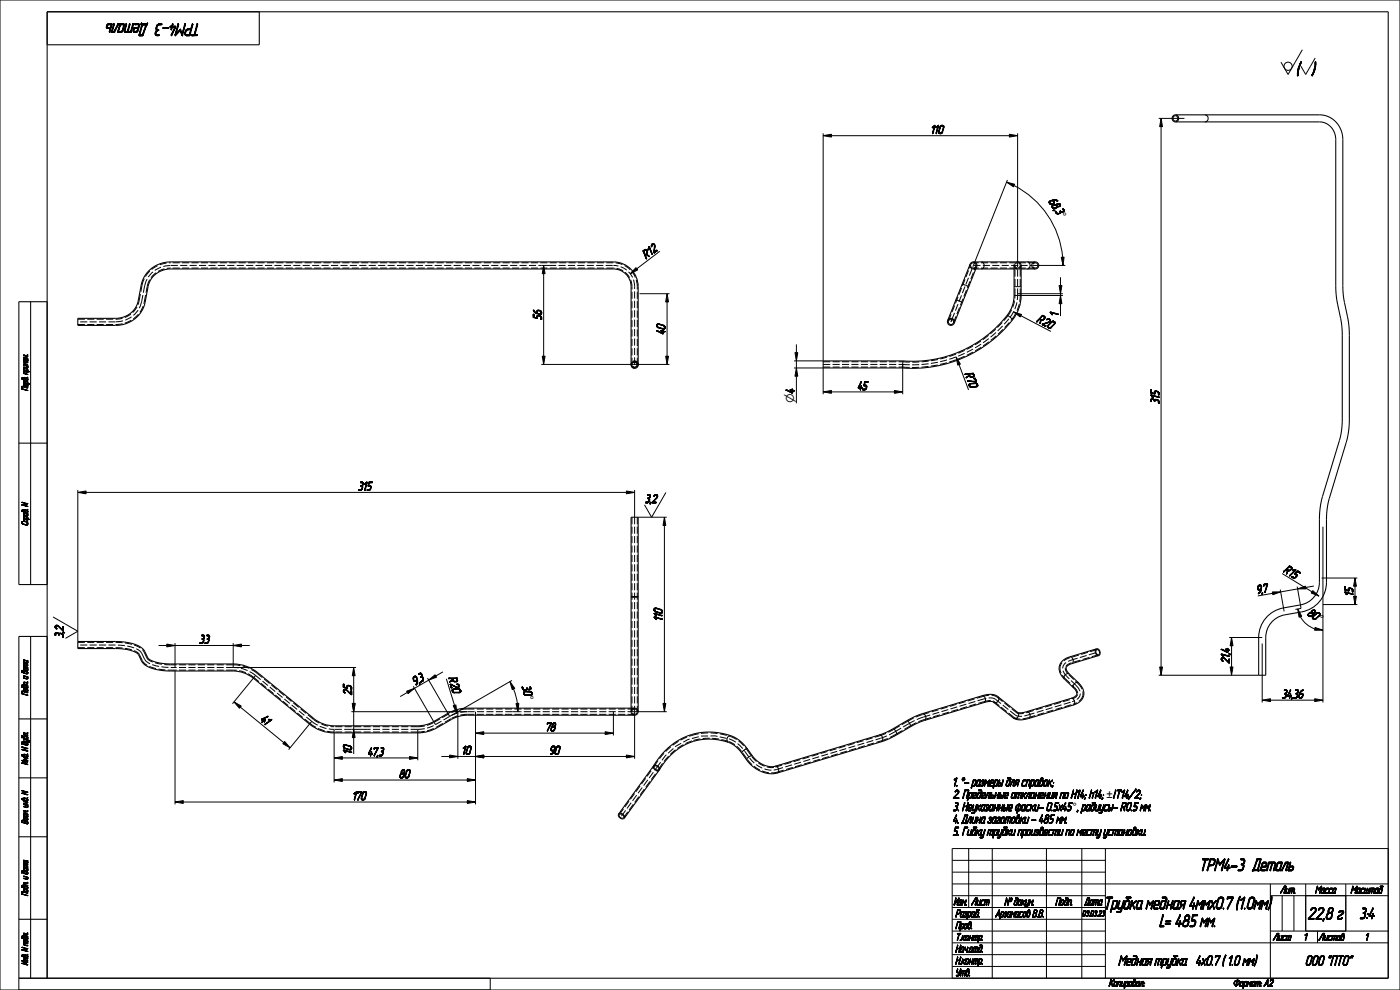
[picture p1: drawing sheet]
<svg xmlns="http://www.w3.org/2000/svg" width="594mm" height="420mm" viewBox="0 0 594 420" stroke-linecap="round" stroke-linejoin="round" font-family="sans-serif">
<defs><g id="words">
<text font-size="7.5" x="549.9" y="31.8">(</text>
<g font-size="7.3">
<text x="66" y="10.1" transform="rotate(-180 66 10.1)">Деталь</text>
<text x="88.8" y="10.1" transform="rotate(-180 88.8 10.1)">ТРМ4-3</text>
<text x="505.2" y="369.4">ТРМ4-3</text>
<text x="528" y="369.4">Деталь</text>
<text x="448.3" y="385.6">Трубка медная 4ммх0.7 (1.0мм)</text>
<text x="553.2" y="390">22,8г</text>
<text x="485.1" y="393.1">L= 485 мм.</text>
</g>
<text font-size="6.6" x="575.4" y="389.7">3:4</text>
<g font-size="5.9">
<text x="460.8" y="409.5">Медная трубка</text>
<text x="506.5" y="409.5">4х0.7 ( 1.0 мм) ООО &quot;ПТО&quot;</text>
</g>
<g font-size="5.1">
<text x="395" y="56.7">110</text>
<text x="444.8" y="85.5" transform="rotate(56 444.8 85.5)">68,3</text>
<text x="274.2" y="109.9" transform="rotate(-37 274.2 109.9)">R12</text>
<text x="229.8" y="135.7" transform="rotate(-90 229.8 135.7)">56</text>
<text x="439.8" y="136.4" transform="rotate(28 439.8 136.4)">R20</text>
<text x="449.1" y="134.1" transform="rotate(-90 449.1 134.1)">1</text>
<text x="282.2" y="141.9" transform="rotate(-90 282.2 141.9)">40</text>
<text x="409.3" y="158.7" transform="rotate(69 409.3 158.7)">R70</text>
<text x="363.9" y="165.4">45</text>
<text x="491.8" y="171.4" transform="rotate(-90 491.8 171.4)">315</text>
<text x="151.9" y="208">315</text>
<text x="273.7" y="213.3">3,2</text>
<text x="544.5" y="242.6" transform="rotate(31 544.5 242.6)">R15</text>
<text x="533.5" y="252" transform="rotate(-10 533.5 252)">9,7</text>
<text x="574" y="252.8" transform="rotate(-90 574 252.8)">15</text>
<text x="281" y="263.4" transform="rotate(-90 281 263.4)">110</text>
<text x="554.5" y="260.9" transform="rotate(33 554.5 260.9)">80°</text>
<text x="26.9" y="270.6" transform="rotate(-90 26.9 270.6)">3 ,2</text>
<text x="84.5" y="273">33</text>
<text x="521.7" y="281.5" transform="rotate(-90 521.7 281.5)">21,4</text>
<text x="190.2" y="287.7" transform="rotate(73 190.2 287.7)">R20</text>
<text x="176.2" y="290.8" transform="rotate(-30 176.2 290.8)">9,3</text>
<text x="221.4" y="291.2" transform="rotate(75 221.4 291.2)">30°</text>
<text x="149.2" y="294.9" transform="rotate(-90 149.2 294.9)">25</text>
<text x="543.9" y="296.2">34,36</text>
<text x="110.3" y="305.7" transform="rotate(39 110.3 305.7)">41</text>
<text x="231.6" y="310.1">78</text>
<text x="149.2" y="319.9" transform="rotate(-90 149.2 319.9)">10</text>
<text x="156.1" y="320.7">47,3</text>
<text x="196" y="320">10</text>
<text x="233.3" y="320">90</text>
<text x="169.4" y="330">80</text>
<text x="404.3" y="333.5">1. *- размеры для справок;</text>
<text x="149.7" y="339.4">170</text>
<text x="404.3" y="338.7">2. Предельные отклонения по H14; h14;</text>
<text x="404.3" y="344">3. Неуказанные фаски- 0.5х45</text>
<text x="404.3" y="349.2">4. Длина заготовки - 485 мм.</text>
<text x="404.3" y="354.5">5. Гибку трубки произвести по месту установки.</text>
</g>
<g font-size="4.8">
<text x="448.9" y="91.5" transform="rotate(56 448.9 91.5)">°</text>
<text x="337" y="171.1" transform="rotate(-90 337 171.1)">⌀4</text>
<text x="337" y="171.1" transform="rotate(-90 337 171.1)">⌀</text>
<text x="558.5" y="263.4" transform="rotate(33 558.5 263.4)">°</text>
<text x="222.6" y="295.7" transform="rotate(75 222.6 295.7)">°</text>
<text x="469.5" y="338.7">±IT14/2;</text>
<text x="469.5" y="338.7">±</text>
<text x="455.1" y="344">°, радиусы- R0.5 мм.</text>
</g>
<g font-size="4.4">
<text x="402.6" y="384">Изм.</text>
<text x="411" y="384">Лист</text>
<text x="422.5" y="384">№ докум.</text>
<text x="445.6" y="384">Подп.</text>
<text x="459.2" y="384">Дата</text>
<text x="542" y="379">Лит.</text>
<text x="556" y="379">Масса Масштаб</text>
<text x="405.4" y="389">Pазраб.</text>
<text x="422.4" y="389">Арзамасов В.В.</text>
<text x="405.4" y="394">Пров.</text>
<text x="405.4" y="399">Т.контр.</text>
<text x="539" y="399">Лист</text>
<text x="552.8" y="399">1 Листов</text>
<text x="578.8" y="399">1</text>
<text x="405.4" y="404">Нач.отд.</text>
<text x="405.4" y="409">Н.контр.</text>
<text x="405.4" y="414">Утв.</text>
<text x="470.5" y="418.5">Копировал:</text>
<text x="537.4" y="418.5">Формат: А2</text>
</g>
<g font-size="3.7">
<text x="11.7" y="170.4" transform="rotate(-90 11.7 170.4)">Перв. примен.</text>
<text x="11.7" y="225.5" transform="rotate(-90 11.7 225.5)">Справ. N</text>
<text x="11.7" y="298.2" transform="rotate(-90 11.7 298.2)">Подп. и дата</text>
<text x="11.7" y="328.1" transform="rotate(-90 11.7 328.1)">Инв. N дубл.</text>
<text x="11.7" y="353.2" transform="rotate(-90 11.7 353.2)">Взам. инв. N</text>
<text x="11.7" y="383.2" transform="rotate(-90 11.7 383.2)">Подп. и дата</text>
<text x="11.7" y="413.3" transform="rotate(-90 11.7 413.3)">Инв. N подл.</text>
</g>
<text font-size="3.4" x="457.4" y="388.6">03.03.23</text>
</g></defs>
<g fill="#000">
<path d="M556.6 31.9l.6-.6zM556.6 32l.6-.7-.3 .7zM556.6 32.1l.3-.1zM556.6 32.1h.3zM557 30.9l.6-.3-.7 .7zM556.9 31.3l.7-.7-.4 .7zM556.6 32h.3zM557.3 30.2l.5-.3-.6 .7zM557.8 29.9l-.2 .7h-.4zM556.9 31.3h.3l-.6 .6zM557.4 30l.4-.1zM557.5 29.7l.5-.5-.6 .7z"/>
<path d="M558 29.2l-.2 .7h-.4zM557.6 29.4l.4-.2-.5 .5zM557.2 30.6h.4l-.6 .3zM558.1 28.6l-.1 .6h-.4zM558.3 27.9l-.2 .7-.3-.1zM557.4 29.9h.4zM557.9 27.5l.4-.2-.4 .5zM558.3 27.3v.6l-.4-.1zM557.9 26.4h.4zM557.9 26.5l.4-.1v.2zM557.9 26.8l.4-.2-.4 .6zM558.3 26.6v.7l-.4-.1z"/>
<path d="M558 26.4h.3zM557.6 29.2h.4l-.4 .2zM558.1 26.3h.2zM557.8 28.5l.3 .1-.5 .6zM557.9 27.8l.4 .1-.5 .6zM557.9 26.5l.4 .1-.4 .2zM557.9 27.2l.4 .1-.4 .2zM349.3 57.6l3.5-.6v1.2zM428.3 57l3.5 .6-3.5 .6zM492.6 50.2l.6 3.5h-1.2zM427.1 77.3l3.4 .9-.5 1.1zM230.7 112.6l.6 3.5h-1.2z"/>
<path d="M269.8 113.5l.8 1-3.2 1.6zM450.3 109.1h1.2l-.5 3.5zM283 124.6l.6 3.5h-1.2zM430 132.3l3.4 1.1-.5 1.1zM450 125.4l.6 3.5h-1.2zM449.4 121.1h1.2l-.6 3.5zM230.1 151.1h1.2l-.6 3.5zM282.4 151.1h1.2l-.6 3.5zM337.3 149.6h1.2l-.6 3.5zM337.9 156.1l.6 3.5h-1.2zM405.7 151.4l1.8 3.1-1.2 .4zM349.3 166.3l3.5-.6v1.2z"/>
<path d="M379.5 165.7l3.5 .6-3.5 .6zM33 208.9l3.5-.6v1.2zM265.8 208.3l3.5 .6-3.5 .6zM281.9 219.4l.6 3.5h-1.2zM539.8 251.1h3.6l-3.4 1.2zM550.6 249.8l3.3-1.2 .2 1.2zM550.6 258.4l1.7 3.1-1.1 .4zM557 250.6l2.7 2.3-3.3-1.3zM574.3 253h1.2l-.6 3.5zM574.9 245.2l.6 3.5h-1.2zM70.8 273.2l3.5 .6-3.5 .6zM98.9 273.8l3.5-.6v1.2z"/>
<path d="M557.9 266.2l3.4 1.1-3.5 .1zM99.3 297.8l3.1 1.7-.8 1zM150.1 283.2l.6 3.5h-1.2zM172.5 293.2l3.4-1.2-2.8 2.3zM181.9 288.5l2.7-2.2 .6 1zM216.3 289.2l2.1 2.9-1.1 .5zM492 283h1.2l-.6 3.5zM521.9 283h1.2l-.6 3.5zM535.5 297l3.5-.6v1.2zM557.8 296.4l3.5 .6-3.5 .6zM120.8 314.6l2.3 2.7-3.1-1.8zM149.5 298.4h1.2l-.6 3.5z"/>
<path d="M150.1 309.4l.6 3.5h-1.2zM192.3 299.4l1.1-.3 .5 3.5zM201.8 311l3.5-.6v1.2zM218.9 298.5l1.2-.1-.3 3.5zM256.8 310.4l3.5 .6-3.5 .6zM281.3 298.4h1.2l-.6 3.5zM141.8 321.6l3.5-.6v1.2zM141.8 330.9l3.5-.6v1.2zM173.8 321l3.5 .6-3.5 .6zM190.8 320.3l3.5 .6-3.5 .6zM201.8 320.9l3.5-.6v1.2zM198.3 330.3l3.5 .6-3.5 .6z"/>
<path d="M265.8 320.3l3.5 .6-3.5 .6zM74.3 340.3l3.5-.6v1.2zM198.3 339.7l3.5 .6-3.5 .6zM523.5 417.1l.3-.1zM523.5 417.2l.3-.1zM523.5 417.4h.3zM523.6 417l.2-.2zM523.6 417.5h.3zM523.6 416.8l.3-.1zM523.6 417.6h.4zM523.7 416.6l.3-.1zM523.7 417.6h.4z"/>
<path d="M523.8 416.5l.2-.1zM523.5 417.1h.3zM523.5 417.2l.3 .1zM523.6 417h.2zM523.6 416.8v.2zM523.9 416.3h.4zM523.7 416.6l.2 .1zM523.9 417.8h1.3zM524 416.2h.5zM523.8 416.5l.3-.1zM523.9 416.3l.2 .1zM523.8 417.7h.5z"/>
<path d="M524.2 416.1h1.6zM524.1 417.9h.9zM523.8 417.7h.7zM524.6 417.9l-.3 .5zM524.3 418.5l.2-.1zM524.4 416h1.3zM523.9 416.3l.5-.1zM524.2 417.9h.8zM525.1 416.2l-.4 1.5h-.2zM523.8 417.7h.9zM524.5 416h1zM524.3 418.4h.2z"/>
<path d="M524.5 416.2l1.3-.1zM524.4 417.9h.6zM524.4 417.9l-.1 .5zM523.8 417.7h1.1zM524.6 416.2l1.2-.1zM524.6 417.9h.4zM524.9 415.9l.3-.3zM524.5 416l.6-.1zM524.5 416l.4-.1zM524.9 417.7l.6-.1zM525 415.6h.2zM524.9 416.2l.9-.1z"/>
<path d="M524.9 416.2h.2l-.6 1.5zM524.5 416l.8-.1zM524.1 417.9l1-.1zM523.9 417.8h1.2zM525.2 417.6l.5-.1zM525 415.6h.2l-.3 .3zM525.1 416.2l.7-.1zM523.8 417.7h1.6zM523.9 417.8l1.5-.1zM525.3 416.2l.5-.1zM525.4 416.2h.5zM525.5 417.4l.3-.1z"/>
<path d="M525.4 417.5l.4-.2zM524.4 416h1.1zM525 417.6h.5zM525.6 417.3l.3-.1zM525.5 416.2h.4zM525.6 416.3h.4zM524.2 416.1l1.5-.1zM525.7 417.1l.2-.1zM525.3 417.5h.4zM525.7 416.4h.3zM525.7 417l.3-.2zM525.8 416.4l.2 .1z"/>
<path d="M525.8 416.8l.2-.1zM524 416.2l1.8-.1zM525.8 416.6l.2-.1zM525.8 416.7l.2-.1zM525.7 417.1l.2 .1zM525.8 416.8h.2l-.3 .2zM526.6 416.8l-.4 1.3h-.2zM526 418.2h.3zM526 418.3h.4zM525.8 416.6h.2zM525.8 416.7h.2zM526 418.4l1.2-.1z"/>
<path d="M526.1 418.5l1-.1zM526.2 418.5h.8zM526 418.2l.2-.1zM526 418.1h.2zM526 418.3h.3zM526.3 416.8l.3-.1zM526.3 418.5h.6zM526.4 416.7h.3zM526.4 416.6h.3zM526 418.4l.8-.1zM526.5 416.5l1-.1zM526.5 416.5h1.1z"/>
<path d="M526.3 416.8h.3l-.6 1.3zM526.4 416.7h.2zM526.4 416.6l.3 .1zM526.7 416.4h.8zM526.5 416.6l1.1-.1zM526.4 416.6h.4zM526.8 418.3l.4-.1zM526.7 416.4h.6zM526.2 418.5h.7zM527 418.2h.3zM526.1 418.5h.9zM527.1 418.2l.2-.1z"/>
<path d="M527.6 416.8l-.3 1.3h-.2zM526 418.4h1.1zM526.8 416.6l.8-.1zM527.2 416.6h.4zM526.9 418.3l.3-.1zM526.7 416.4h.7zM527.1 418.1h.2zM527.7 418.5l-.3 .8zM527.3 416.6h.3zM527.4 416.7l.2-.1zM527.4 416.7h.2zM527.4 416.8l.2-.1z"/>
<path d="M526.6 416.4h.9zM527.4 416.8h.2l-.5 1.3zM527.8 418.3h.6l-.7 .2zM527.8 418.3l-.4 1zM528 416.5h1.2zM528.1 416.4h1zM528.1 416.4h.8zM528.2 416.6l-.8 2.7zM528 416.5l-.6 2.8zM527.7 418.5h.9zM527.7 418.5l.8-.2zM528.5 418.3l.4-.1z"/>
<path d="M527.7 418.5l1.1-.2zM528.6 418.2h.3zM528.7 418.2l.2-.1zM529.3 416.8l-.4 1.3h-.2zM527.7 418.5l1-.1zM528.2 416.6l1-.1zM528.9 416.6h.4zM528.1 416.4h.9zM528.7 418.1h.2zM529 416.6h.3zM529 416.7l.3-.1zM529 416.7h.3z"/>
<path d="M529 416.8l.3-.1zM529.7 416.8l-.6 1.6zM529.1 418.4h.2zM529 416.8h.3l-.6 1.3zM529.5 416.5l.2-.1v.4zM529.7 416.4l.4 .8-.4-.4zM529.5 416.5l.2 .3-.6 1.6zM530.1 417.2l.6-.4-.8 .7zM529.9 417.5l.8-.7zM529.7 416.8l.4 .4-.2 .3zM531.1 416.5l-.8 1.9zM531.1 416.5l-.5 1.9h-.3z"/>
<path d="M530.3 418.5l.3-.1zM530.3 418.4h.3zM531.5 416.8l-.4 1.3h-.2zM530.9 418.2h.3zM530.9 418.3h.4zM530.1 417.2l1-.8zM530.9 416.4l-.8 .8zM530.1 417.2l1-.7zM531 418.5l.9-.1zM531.1 418.5l.8-.1zM530.9 418.2l.2-.1zM530.9 418.1h.2z"/>
<path d="M530.9 418.3h.3zM531.2 416.8l.3-.1zM531.2 418.5h.7zM531.2 416.7h.4zM531.3 416.6h.3zM530.9 418.4l.8-.1zM531.4 416.5h1.2zM531.2 416.8h.3l-.6 1.3zM531.2 416.7h.3zM531.5 416.4h1.1zM531.3 416.6l.3 .1zM531.6 416.4h1z"/>
<path d="M531.3 416.6h.4zM531.4 416.6l1.2-.1zM531.7 418.3h.6zM530.9 418.4l1.4-.1zM531.6 416.4h.9zM531.8 418.3l.4-.1zM531.8 418.3h.4zM531.1 418.5h.8zM532 418.2h.2zM532.4 416.6l.2-.1-.6 1.6zM532.6 416.5l-.4 1.6h-.2zM530.9 418.4h1.5z"/>
<path d="M532 418.4h.4zM531 418.5l1-.1zM530.9 418.4h1.1zM532.1 418.4h.3zM532.1 418.5l.3-.1zM532 418.2l.2-.1zM532 418.1h.2zM531.9 418.2h.3zM531.7 418.3h.5zM530.9 418.4l1.5-.1zM532.1 418.5h.2zM531.7 416.6l.9-.1z"/>
<path d="M533.2 416.6l-.5 1.8h-.2zM532.5 418.4h.2zM532.5 418.5h.2zM531.4 416.5l1.2-.1zM532.5 418.4l.2 .1zM533 416.5h1.8zM533 416.4h1.7zM533 416.4h1.5zM533 416.5l-.5 1.9zM534 416.6l-.6 1.8zM533.4 418.5l.2-.1zM533.4 418.5h.2z"/>
<path d="M533.2 416.6l1.6-.1zM533.8 416.6l1-.1zM533.8 416.6h.2l-.6 1.8zM534.2 418.5l.2-.1zM534.8 416.8l-.6 1.6zM534 416.6l.8-.1zM534.5 416.6h.3zM533 416.4h1.6zM534.6 416.7h.3zM534.6 416.8l.3-.1zM534.6 416.8l-.4 1.6zM534.8 418.3h.3z"/>
<path d="M534.9 418.3l.2-.1zM535.1 417.2h.3zM535.1 417.3l.2-.1z"/>
</g>
<g fill="none" stroke="#000" stroke-width=".42">
<path d="M0 0h594v420h-594zM552.6 21.1l-6.1 10.5-3-5.2M556.6 31.9l.6-.6zM556.6 32l.6-.7-.3 .7zM556.6 32h.3zM556.6 32.1l.3-.1zM556.6 32.1h.3zM556.8 32.1h.1M556.7 32.1h.1M556.9 31.3l.7-.7-.4 .7zM556.9 31.3h.3l-.6 .6zM557 30.9l.6-.3-.7 .7z"/>
<path d="M557.2 30.6h.4l-.6 .3zM557.3 30.2l.5-.3-.6 .7zM557.4 30l.4-.1zM557.4 29.9h.4zM557.5 29.7l.5-.5-.6 .7zM557.6 29.4l.4-.2-.5 .5zM557.6 29.2h.4l-.4 .2zM557.8 28.5l.3 .1-.5 .6zM557.8 29.9l-.2 .7h-.4zM557.9 27.8l.4 .1-.5 .6zM557.9 26.4h.4zM557.9 26.5l.4-.1v.2z"/>
<path d="M557.9 26.5l.4 .1-.4 .2zM557.9 26.8l.4-.2-.4 .6zM557.9 27.2l.4 .1-.4 .2zM557.9 27.5l.4-.2-.4 .5zM558 26.4h.3zM558 29.2l-.2 .7h-.4zM558 24.6l-4 7M558.2 26.3h.1M558.1 26.3h.2zM558.1 28.6l-.1 .6h-.4zM558.3 27.9l-.2 .7-.3-.1zM558.3 26.6v.7l-.4-.1z"/>
<path d="M558.3 27.3v.6l-.4-.1zM349.3 57.6l3.5-.6v1.2zM349.3 56.6v96.5h-12.4M352.8 57.6h75.5M428.3 57l3.5 .6-3.5 .6zM431.8 56.6v56M491.6 50.2h10.9M492.6 50.2l.6 3.5h-1.2zM492.6 53.7v229.3M427.1 77.3l3.4 .9-.5 1.1zM427.4 76.3l-14.4 36.3M430.3 78.7a38 38 0 0 1 20.6 30.4"/>
<path d="M229.7 112.6h3.3M230.7 112.6l.6 3.5h-1.2zM230.7 116.1v35M269.8 113.5l.8 1-3.2 1.6zM279.9 106.6l-9.7 7.4M416.4 111.1a1.55 1.55 0 0 1 1.2 1.5 1.55 1.55 0 0 1-1.2 1.5M435.9 111.1a1.55 1.55 0 0 1 1.1 1.5 1.55 1.55 0 0 1-1.1 1.5M438.1 112.6h13.9M450 117.6v3.5M450.3 109.1h1.2l-.5 3.5zM271.4 124.6h12.6M283 124.6l.6 3.5h-1.2z"/>
<path d="M283 128.1v23M405.5 127.4l1.5 .3 1.3 .8M408.2 120.7l1.5 .3 1.3 .8M427.4 133.7l2.4 1.8M430 132.3l3.4 1.1-.5 1.1zM430.3 125.4h20.7M430.3 121.6h3M431.8 124.6h19.2M433.1 133.9l12.8 6.7M449.4 121.1h1.2l-.6 3.5zM450 125.4l.6 3.5h-1.2zM450 124.6v.8"/>
<path d="M450 128.9v5.2M229.7 154.6h54.3M230.1 151.1h1.2l-.6 3.5zM282.4 151.1h1.2l-.6 3.5zM336.9 156.1h12.4v11.2M337.3 149.6h1.2l-.6 3.5zM337.9 156.1l.6 3.5h-1.2zM337.9 146.1v3.5M337.9 153.1v3M337.9 159.6v11.5M383 154.6v12.7M405.7 151.4l1.8 3.1-1.2 .4z"/>
<path d="M406.9 154.7l4.1 10.7M349.3 166.3l3.5-.6v1.2zM352.8 166.3h26.7M379.5 165.7l3.5 .6-3.5 .6zM33 208.9l3.5-.6v1.2zM33 207.9v64.2M36.5 208.9h229.3M265.8 208.3l3.5 .6-3.5 .6zM269.3 207.9v11.5M270.8 219.4h12.1M281.9 219.4l.6 3.5h-1.2zM282.5 208.9l-6 10.5-3-5.2"/>
<path d="M281.9 222.9v75.5M561.3 223.5v74.5M539.8 251.1h3.6l-3.4 1.2zM543.2 250.1l1.6 9.3M544 243.3l12.7 7.8M550.4 248.9l1.6 9.2-2.4 .4M550.6 249.8l3.3-1.2 .2 1.2zM550.6 249.8l-7.2 1.3M550.6 258.4l1.7 3.1-1.1 .4zM557 250.6l2.7 2.3-3.3-1.3zM557.4 248.6l-3.4 .6M560.8 245.2h15.1"/>
<path d="M561.3 256.5h14.6M574.3 253h1.2l-.6 3.5zM574.9 245.2l.6 3.5h-1.2zM22.5 261.7l10.5 6.1-5.2 3M67.3 273.8h3.5M70.8 273.2l3.5 .6-3.5 .6zM74.3 272.8v10.4M74.3 273.8h24.6M98.9 273.8l3.5-.6v1.2zM98.9 272.8v10.4h52.2M102.4 273.8h3.5M521.5 270.5h14"/>
<path d="M522.5 274v9M535.5 273v25M551.8 261.7a10.9 10.9 0 0 0 6.1 5.1M557.9 266.2l3.4 1.1-3.5 .1zM74.3 284.7v56.6M99.3 297.8l3.1 1.7-.8 1zM102 300l18.4 15M108.4 286.6l-9.8 12M149.5 298.4h1.2l-.6 3.5zM150.1 283.2l.6 3.5h-1.2zM150.1 286.7v11.7M172.5 293.2l3.4-1.2-2.8 2.3z"/>
<path d="M172.8 293.8l-3 1.7M175.4 291.1l9.4 16.3M181.4 287.7l9.4 16.2 26.4-15.2M181.9 288.5l2.7-2.2 .6 1zM187.9 285l-3 1.8M189.4 288l3.4 11.2M192.3 299.4l1.1-.3 .5 3.5zM216.3 289.2l2.1 2.9-1.1 .5zM217.9 292.3l1.6 6.1M218.9 298.5l1.2-.1-.3 3.5zM281.3 298.4h1.2l-.6 3.5zM491.6 286.5h42.4"/>
<path d="M492 283h1.2l-.6 3.5zM521.9 283h1.2l-.6 3.5zM535.5 297l3.5-.6v1.2zM539 297h18.8M557.8 296.4l3.5 .6-3.5 .6zM120.8 314.6l2.3 2.7-3.1-1.8zM132.3 306l-9.8 12M141.8 309.4v22.5M149.1 309.4h6.7M149.1 301.9h49.1M150.1 309.4l.6 3.5h-1.2zM150.1 301.9v18"/>
<path d="M177.3 309.4v13.2M194.3 301.9v20M201.8 311l3.5-.6v1.2zM201.8 301.9v39.4M205.3 311h51.5M217.4 301.9h3.4M256.8 310.4l3.5 .6-3.5 .6zM260.3 301.9v10.1M282.9 301.9h-13.6v20M141.8 321.6l3.5-.6v1.2zM141.8 330.9l3.5-.6v1.2zM145.3 330.9h53"/>
<path d="M145.3 321.6h28.5M173.8 321l3.5 .6-3.5 .6zM187.3 320.9h14.5M190.8 320.3l3.5 .6-3.5 .6zM198.3 330.3l3.5 .6-3.5 .6zM198.3 339.7l3.5 .6-3.5 .6zM201.8 320.9l3.5-.6v1.2zM205.3 320.9h60.5M265.8 320.3l3.5 .6-3.5 .6zM74.3 340.3l3.5-.6v1.2zM77.8 340.3h120.5M404 360h185v55h-185z"/>
<path d="M411 360v25M421 360v55M444 360v55M459 360v55M469 360v55M404 365h65M404 370h65M404 375h185M404 380h65M539 380h50M539 375v40M544 380v15"/>
<path d="M549 380v15M554 375v20M571 375v20M404 385h65M404 390h65M404 395h65M404 400h185M539 395h50M8 420v-5h200v5M404 405h65M404 410h65M523.5 417.1l.3-.1z"/>
<path d="M523.5 417.1h.3zM523.5 417.2l.3-.1zM523.5 417.2l.3 .1zM523.5 417.4h.3zM523.6 417l.2-.2zM523.6 417h.2zM523.6 417.5h.3zM523.6 416.8l.3-.1zM523.6 416.8v.2zM523.6 417.6h.4zM523.7 416.6l.3-.1zM523.7 416.6l.2 .1z"/>
<path d="M523.7 417.6h.4zM523.8 416.5l.3-.1zM523.8 416.5l.2-.1zM524 416.5h.1M523.8 417.7h1.1zM523.8 417.7h.9zM523.8 417.7h.7zM523.8 417.7h.5zM523.8 417.7h1.6zM523.9 416.3l.5-.1zM523.9 416.3h.4zM523.9 416.3l.2 .1z"/>
<path d="M523.9 417.8l1.5-.1zM523.9 417.8h1.3zM523.9 417.8h1.2zM524 416.2l1.8-.1zM524 416.2h.5zM524.1 417.9l1-.1zM524.1 417.9h.9zM524.2 416.1l1.5-.1zM524.2 416.1h1.6zM524.2 417.9h.8zM524.3 418.4h.2zM524.3 418.5l.2-.1z"/>
<path d="M524.5 418.5h.1M524.3 418.5h.1M524.4 416h1.1zM524.4 416h1.3zM524.4 418.5h.1M524.4 417.9h.6zM524.4 417.9l-.1 .5zM524.5 416l.8-.1zM524.5 416l.6-.1zM524.5 416l.4-.1zM524.5 416h1zM524.5 416.2l1.3-.1z"/>
<path d="M524.6 416.2l1.2-.1zM524.6 417.9h.4zM524.6 417.9l-.3 .5zM524.9 416.2l.9-.1zM524.9 416.2h.2l-.6 1.5zM524.9 417.9h.1M524.9 415.9l.3-.3zM524.9 417.7l.6-.1zM525 415.6h.2zM525 415.6h.2l-.3 .3zM525 415.6h.1M525.2 415.6h.1"/>
<path d="M525.1 415.5h.1M525 415.5h.1M525.2 415.5h.1M525 417.6h.5zM525.1 416.2l.7-.1zM525.1 416.2l-.4 1.5h-.2zM525.2 417.6l.5-.1zM525.3 417.5h.4zM525.3 416.2l.5-.1zM525.4 416.2h.5zM525.4 417.5l.4-.2zM525.5 417.4l.3-.1z"/>
<path d="M525.5 416.2h.4zM525.6 417.3l.3-.1zM525.8 417.3h.1M525.6 416.3h.4zM525.7 417.1l.2-.1zM525.7 417.1l.2 .1zM525.7 416.4h.3zM525.7 417l.3-.2zM525.9 417h.1M525.8 416.4l.2 .1zM525.8 416.8l.2-.1zM525.8 416.8h.2l-.3 .2z"/>
<path d="M525.8 416.6l.2-.1zM525.8 416.6h.2zM525.8 416.7l.2-.1zM525.8 416.7h.2zM526 418.2l.2-.1zM526 418.1h.2zM526 418.2h.3zM526 418.3h.3zM526 418.3h.4zM526 418.4l1.2-.1zM526 418.4l.8-.1zM526 418.4h1.1z"/>
<path d="M526.1 418.5l1-.1zM526.1 418.5h.9zM526.2 418.5h.8zM526.2 418.5h.7zM526.3 418.5h.6zM526.3 416.8l.3-.1zM526.3 416.8h.3l-.6 1.3zM526.4 416.7h.3zM526.4 416.7h.2zM526.4 416.6h.4zM526.4 416.6h.3zM526.4 416.6l.3 .1z"/>
<path d="M526.5 416.6l1.1-.1zM526.5 416.5l1-.1zM526.5 416.5h1.1zM526.6 416.8l-.4 1.3h-.2zM526.6 416.4h.9zM526.7 416.4h.7zM526.7 416.4h.6zM526.9 416.4h.1M526.7 416.4h.8zM526.8 418.5h.1M526.8 416.6l.8-.1zM526.8 418.3l.4-.1z"/>
<path d="M526.9 418.3l.3-.1zM527 418.2h.3zM527.1 418.2l.2-.1zM527.1 418.1h.2zM527.2 416.6h.4zM527.3 416.6h.3zM527.5 419.3h.1M527.4 419.3h.1M527.4 416.7l.2-.1zM527.4 416.7h.2zM527.4 416.8l.2-.1zM527.4 416.8h.2l-.5 1.3z"/>
<path d="M527.5 419.4h.1M527.6 416.8l-.3 1.3h-.2zM527.7 418.5h.9zM527.7 418.5l1-.1zM527.7 418.5l1.1-.2zM527.7 418.5l.8-.2zM527.7 418.5l-.3 .8zM527.8 418.3h.6l-.7 .2zM527.8 418.3l-.4 1zM528 416.5h1.2zM528 416.5l-.6 2.8zM528.1 416.4h1z"/>
<path d="M528.1 416.4h.9zM528.1 416.4h.8zM528.2 416.4h.1M528.2 416.6l1-.1zM528.2 416.6l-.8 2.7zM528.4 418.5h.1M528.5 418.3l.4-.1zM528.6 418.2h.3zM528.7 418.2l.2-.1zM528.7 418.1h.2zM528.9 416.6h.4zM529 416.6h.3z"/>
<path d="M529 416.7l.3-.1zM529 416.7h.3zM529 416.8l.3-.1zM529 416.8h.3l-.6 1.3zM529.3 418.4h.1M529.1 418.4h.2zM529.3 418.5h.1M529.1 418.5h.1M529.2 418.5h.1M529.3 416.8l-.4 1.3h-.2zM529.5 416.5l.2-.1v.4zM529.5 416.5l.2 .3-.6 1.6z"/>
<path d="M529.6 416.4h.1M529.7 416.4h.1M529.7 416.8l.4 .4-.2 .3zM529.7 416.8l-.6 1.6zM529.7 416.4l.4 .8-.4-.4zM529.9 417.5l.8-.7zM530.1 417.5h.1M530 417.5h.1M530.1 417.2l1-.7zM530.1 417.2l1-.8zM530.1 417.2l.6-.4-.8 .7zM530.3 418.4h.3z"/>
<path d="M530.3 418.5l.3-.1zM530.5 418.5h.1M530.4 418.5h.1M531 416.4h.1M530.9 416.4h.1M530.9 416.4l-.8 .8zM530.9 418.2l.2-.1zM530.9 418.1h.2zM530.9 418.2h.3zM530.9 418.3h.3zM530.9 418.3h.4zM530.9 418.4l1.5-.1z"/>
<path d="M530.9 418.4l1.4-.1zM530.9 418.4l.8-.1zM530.9 418.4h1.5zM530.9 418.4h1.1zM531 418.5l1-.1zM531 418.5l.9-.1zM531.1 416.5l-.8 1.9zM531.1 416.5l-.5 1.9h-.3zM531.1 418.5l.8-.1zM531.1 418.5h.8zM531.2 418.5h.7zM531.2 416.8l.3-.1z"/>
<path d="M531.2 416.8h.3l-.6 1.3zM531.2 416.7h.4zM531.2 416.7h.3zM531.3 416.6h.4zM531.3 416.6h.3zM531.3 416.6l.3 .1zM531.4 416.6l1.2-.1zM531.4 416.5l1.2-.1zM531.4 416.5h1.2zM531.5 416.8l-.4 1.3h-.2zM531.5 416.4h1.1zM531.6 416.4h1z"/>
<path d="M531.6 416.4h.9zM531.8 416.4h.1M531.7 418.5h.1M531.7 416.6l.9-.1zM531.7 418.3h.5zM531.7 418.3h.6zM531.8 418.3l.4-.1zM531.8 418.3h.4zM531.9 418.2h.3zM532 418.2l.2-.1zM532 418.2h.2zM532 418.1h.2z"/>
<path d="M532 418.4h.4zM532.1 418.4h.3zM532.1 418.5l.3-.1zM532.1 418.5h.2zM532.3 418.5h.1M532.2 418.5h.1M532.4 416.6l.2-.1-.6 1.6zM532.5 418.4h.2zM532.5 418.4l.2 .1zM532.5 418.5h.2zM532.5 418.5h.1M532.7 418.5h.1"/>
<path d="M532.6 418.5h.1M532.6 416.5l-.4 1.6h-.2zM533 416.5h1.8zM533 416.5l-.5 1.9zM533 416.4h1.7zM533 416.4h1.6zM533 416.4h1.5zM533.1 416.4h.1M533.2 416.6l1.6-.1zM533.2 416.6l-.5 1.8h-.2zM533.6 418.4h.1M533.4 418.5l.2-.1z"/>
<path d="M533.6 418.5h.1M533.4 418.5h.2zM533.5 418.5h.1M533.4 418.5h.1M533.8 416.6l1-.1zM533.8 416.6h.2l-.6 1.8zM534 416.6l.8-.1zM534 416.6l-.6 1.8zM534.2 418.5l.2-.1zM534.4 418.5h.1M534.4 418.4h.1M534.2 418.5h.1"/>
<path d="M534.3 418.5h.1M534.5 416.6h.3zM534.6 416.7h.3zM534.6 416.8l.3-.1zM534.6 416.8l-.4 1.6zM534.8 416.8l-.6 1.6zM534.8 418.3h.3zM535 418.3h.1M535 418.2h.1M534.9 418.2h.1M535.1 418.2h.1M534.9 418.3l.2-.1z"/>
<path d="M535.1 418.3h.1M534.9 418.4h.1M535 418.4h.1M535.1 417.2h.3zM535.3 417.2h.1M535.1 417.3l.2-.1zM535.3 417.3h.1M535.1 417.2h.1M535.3 417.1h.1M535.2 417.1h.1M535.2 417.3h.1"/>
<circle cx="546.5" cy="28.1" r="1.74"/>
</g>
<g fill="none" stroke="#000" stroke-width=".45">
<path d="M110 5v14h-90M498.7 48.7h61.2a10.2 10.2 0 0 1 9.8 10.5v62.8l.5 5 1.8 8.9 .4 4 .1 39.6-1.1 7.5-7.4 24.5-.9 4.2-.3 4.1v27.2a12.8 12.8 0 0 1-10.5 12.6l-7.2 1.3a9.7 9.7 0 0 0-8.1 9.6v16h-3v-16a12.8 12.8 0 0 1 10.6-12.6l7.2-1.3a9.8 9.8 0 0 0 8-9.6v-27.3l.4-4.5 .9-4.6 7.4-24.4 1-6.9v-39.2l-.5-3.8-1.9-9.6-.4-4.6v-62.9a7.2 7.2 0 0 0-6.8-7.5h-61.2M498.7 48.7a1.5 1.5 0 0 0-1.4 1.5 1.5 1.5 0 0 0 1.4 1.5M498.7 48.7a1.5 1.5 0 0 1 1.4 1.5 1.5 1.5 0 0 1-1.4 1.5M511.2 48.7a1.5 1.5 0 0 1 1.4 1.5 1.5 1.5 0 0 1-1.4 1.5M413 111.1h26.3a1.5 1.5 0 0 1 1.5 1.5 1.5 1.5 0 0 1-1.5 1.5h-25.3M430.3 114.1v11.3a15.8 15.8 0 0 1-5.9 11.8 51 51 0 0 1-41.3 15.9M433.3 114.1v11.3a18.4 18.4 0 0 1-6.6 13.7 54 54 0 0 1-43.8 17M13 128v120M20 128h-12v120h12M33 135.1h16a9.5 9.5 0 0 0 9.6-7.5l1.3-6.6a12.5 12.5 0 0 1 12.6-9.9h187.8a10.5 10.5 0 0 1 10.5 10.5v33.2a1.5 1.5 0 0 1-1.5 1.5 1.5 1.5 0 0 1-1.5-1.5v-33.2a7.5 7.5 0 0 0-7.5-7.5h-187.8a9.6 9.6 0 0 0-9.7 7.4l-1.2 6.7a12.5 12.5 0 0 1-12.6 9.9h-16zM402.1 136l9.5-23.9a1.5 1.5 0 0 1 2-.9 1.5 1.5 0 0 1 .8 2l-9.5 23.9"/>
<path d="M383.1 153.1h-33.8v3h33.6M383.1 153.1l-.2 3M8 188h12M267.8 253.2h3M13 270v145M20 270h-12v145h581v-410h-569v410M33 272.1h16a15.9 15.9 0 0 1 12 3.6l1.7 3.4a10.2 10.2 0 0 0 7.6 2.5l28.6 .1a16.5 16.5 0 0 1 10.5 3.7l23.8 19.5a13.5 13.5 0 0 0 8.6 3h35.5a13.5 13.5 0 0 0 6.7-1.8l6-3.5a16.5 16.5 0 0 1 8.3-2.2h71a1.5 1.5 0 0 1 1.5 1.5 1.5 1.5 0 0 1-1.5 1.5h-71a13.5 13.5 0 0 0-6.8 1.8l-6 3.5a16.5 16.5 0 0 1-8.2 2.2h-35.5a16.5 16.5 0 0 1-10.5-3.7l-23.8-19.5a13.5 13.5 0 0 0-8.6-3h-26.4a15.9 15.9 0 0 1-12.1-3.6l-1.6-3.4a10.2 10.2 0 0 0-7.6-2.5l-18.2-.1zM453.9 278.7a5.2 5.2 0 0 0-4.4 3.9 5.2 5.2 0 0 0 2.1 5.5M453.9 278.7l11.4-3.5a1.62 1.62 0 0 1 1.4 1.2 1.62 1.62 0 0 1-.5 1.7l-11.4 3.4M453.9 278.7a1.62 1.62 0 0 1 1.4 1.1 1.62 1.62 0 0 1-.5 1.7M416.6 295.2a7.4 7.4 0 0 1 6.7 .3M416.6 295.2a1.62 1.62 0 0 1 1.4 1.1 1.62 1.62 0 0 1-.5 1.8"/>
<path d="M416.6 295.2l-25.2 7.6M417.5 298.1l-25.3 7.5M421.4 297.8a5.2 5.2 0 0 0-3.9 .3M421.4 297.8l8.4 6.7M423.3 295.5a1.5 1.5 0 0 1 .1 2 1.5 1.5 0 0 1-2 .3M423.3 295.5l8.4 6.7M451.6 288.1l3.9 3.8M453.7 285.9a1.62 1.62 0 0 0-1.8 .4 1.62 1.62 0 0 0-.3 1.8M453.7 285.9l3.9 3.8M454.5 296.3a1.62 1.62 0 0 1 1.4 1.1 1.62 1.62 0 0 1-.6 1.7M454.5 296.3l-18.9 5.6M454.8 281.5a2.16 2.16 0 0 0-2.2 3.1l1.1 1.3"/>
<path d="M455.3 299.1l-18.8 5.7M455.5 291.9a2.17 2.17 0 0 1 .5 3.6l-1.5 .8M457.6 289.7a5.2 5.2 0 0 1 2.2 5.5 5.2 5.2 0 0 1-4.5 3.9M457.6 289.7a1.62 1.62 0 0 0-1.7 .4 1.62 1.62 0 0 0-.4 1.8M8 305h12M267.8 300.4v-81h3v82.5M309 314.9a23.8 23.8 0 0 0-29.2 11.7M309 314.9a12 12 0 0 1 5.7 4.6M310 312.1a26.8 26.8 0 0 0-32.7 12.9M310 312.1a14.9 14.9 0 0 1 7.2 5.7M310 312.1h-.4a1.7 1.7 0 0 0-.6 2.8M314.7 319.5l2.1 2.9"/>
<path d="M317.2 317.8l-.9 .1a2.04 2.04 0 0 0-1.6 1.6M317.2 317.8l2 2.9M373.1 311.8a1.62 1.62 0 0 1 1.4 1.2 1.62 1.62 0 0 1-.6 1.7M373.1 311.8l-44.2 13.3M373.9 314.7l-44.1 13.2M379 309.1l-5.9 2.7M379 309.1l1 1.1 .5 1.5M380.5 311.7l-6.6 3M384.8 305.7l1.1 1.1 .4 1.5M384.8 305.7l-5.8 3.4M386.3 308.3l-5.8 3.4M391.4 302.8l-6.6 2.9"/>
<path d="M391.4 302.8a1.62 1.62 0 0 1 1.3 1.1 1.62 1.62 0 0 1-.5 1.7M392.2 305.6l-5.9 2.7M429.8 304.5a7.2 7.2 0 0 0 6.7 .3M431.7 302.2a1.5 1.5 0 0 1 .2 2 1.5 1.5 0 0 1-2.1 .3M435.6 301.9l-2.5 .5-1.4-.2M435.6 301.9a1.62 1.62 0 0 1 1.4 1.2 1.62 1.62 0 0 1-.5 1.7M8 330h12M277.3 325l-14.8 20.3a1.62 1.62 0 0 0 .6 1.7 1.62 1.62 0 0 0 1.8 .1l14.9-20.5M277.3 325a1.65 1.65 0 0 0 .7 1.6 1.65 1.65 0 0 0 1.8 0M316.8 322.4a12.9 12.9 0 0 0 13 5.5M319.2 320.7a10.1 10.1 0 0 0 9.7 4.4M319.2 320.7a2.56 2.56 0 0 0-2.4 1.7"/>
<path d="M328.9 325.1a1.61 1.61 0 0 1 1.4 1.1 1.61 1.61 0 0 1-.5 1.7M8 355h12M8 390h12"/>
<circle cx="498.7" cy="50.2" r="1.09"/>
<circle cx="403.5" cy="136.6" r="1.5"/>
<circle cx="403.5" cy="136.6" r="1.13"/>
</g>
<g fill="none" stroke="#000" stroke-width=".42" stroke-dasharray="3 1" stroke-linecap="butt">
<path d="M72.5 112.6h157.2M233 112.6h27.3M260.3 113.7h-187.8M260.3 111.5h-187.8M411.6 112.1l.2 1.4M411.8 113.5l1.4 .6M413 112.6h25.1M413.2 114.1l1.2-.9M414 114.1h-1M414.1 112.6a1.13 1.13 0 0 0-1.6-1 1.13 1.13 0 0 0-.3 1.8 1.13 1.13 0 0 0 1.9-.4v-.4M430.3 114.1v-1.5M432.9 112.6a1.13 1.13 0 0 0-1.6-1 1.13 1.13 0 0 0-.3 1.8 1.13 1.13 0 0 0 1.8-.4l.1-.4"/>
<path d="M433.3 114.1v-1.5M433.3 112.6a1.5 1.5 0 0 0-2.2-1.4 1.5 1.5 0 0 0-.4 2.5 1.5 1.5 0 0 0 2.5-.6l.1-.5M437.8 112.6l.2 .9 1.3 .6M439.3 113.7h-26.3M439.3 111.5h-26.3M439.3 111.1l-.9 .3-.6 1.2M440.4 112.6a1.13 1.13 0 0 0-1.6-1 1.13 1.13 0 0 0-.3 1.8 1.13 1.13 0 0 0 1.8-.4l.1-.4M33 137.7h16M33 135.4h16M49 136.6h-16M49 135.4a9.9 9.9 0 0 0 10-7.7M49 137.7a12.2 12.2 0 0 0 12.2-9.6"/>
<path d="M59 127.7l1.3-6.7M60.1 127.9l-.6 2-1 1.9-1.4 1.6-1.7 1.3-4.1 1.6-2.3 .3M60.3 121a12.2 12.2 0 0 1 12.2-9.5M61.2 128.1l1.3-6.6M61.4 121.2l-1.3 6.7M61.4 121.2l.6-2 1-1.8 1.4-1.6 1.7-1.4 4.1-1.6 2.3-.2M62.5 121.5a9.9 9.9 0 0 1 10-7.8M268.1 121.6a7.9 7.9 0 0 0-7.8-7.9M269.3 121.6a9 9 0 0 0-9-9M270.4 121.6a10.1 10.1 0 0 0-10.1-10.1M402.4 136.1l9.6-23.9M403.9 135.5l9.1-22.9"/>
<path d="M404.5 137l9.5-24M427.7 133.9a13.9 13.9 0 0 0 2.9-8.5M428.6 134.6a15 15 0 0 0 3.2-9.2M429.5 135.3a16.1 16.1 0 0 0 3.4-9.9M430.6 125.4v-12.8M431.8 125.4v-12.8M432.9 125.4v-12.8M268.1 154.8v-33.2M269.3 154.6v-33M269.3 153.3l-.9 .3-.6 1.2M270.4 154.8v-33.2M270.4 154.6a1.13 1.13 0 0 0-1.6-1 1.13 1.13 0 0 0-.3 1.8 1.13 1.13 0 0 0 1.8-.4l.1-.4"/>
<path d="M270.4 154.8a1.13 1.13 0 0 0-1.6-1.1 1.13 1.13 0 0 0-.3 1.9 1.13 1.13 0 0 0 1.8-.5l.1-.3M270.8 154.8l-.3-.9-1.2-.6M270.8 154.6a1.5 1.5 0 0 0-2.1-1.4 1.5 1.5 0 0 0-.4 2.5 1.5 1.5 0 0 0 2.4-.6l.1-.5M349.3 155.7h33.7M349.3 154.6h33.7M349.3 153.5h33.7M383 155.7a53.6 53.6 0 0 0 46.5-20.4M383 154.6a52.5 52.5 0 0 0 45.6-20M383 153.5a51.4 51.4 0 0 0 44.7-19.6M268.1 219.4v82.5M269.3 219.4v82.5M270.4 219.4v82.5"/>
<path d="M267.8 253.2l1.5-.1M268.1 253.2h1.2M269.3 253.1l1.5 .1M269.3 253.2h1.1M269.3 253.1l-1.2 .1M270.4 253.2l-1.1-.1M33 274.8h16M33 272.5h16M49 273.6h-16M49 272.5a15.7 15.7 0 0 1 11.7 3.4l.4 .7M49 274.8a14.7 14.7 0 0 1 9.9 2.4l.2 .4M59.1 277.6l1.3 2.6"/>
<path d="M60.1 277.1l-1.6-1.5-3.1-1.2-6.4-.8M61.1 276.6l1.3 2.7M61.4 279.7l-1.3-2.6M61.4 279.7l1.6 1.6 3.1 1.1 6.4 .8M62.4 279.3a9.7 9.7 0 0 0 7.1 2.6l3 .1M454 279a5.5 5.5 0 0 0-4.2 3.7M464.7 275.9a1.65 1.65 0 0 0 1.5 2.2M465 276.1l.4-.5M465.3 275.2l-.6 .7M465.4 275.6a1.18 1.18 0 0 1 1.1 1.6M465.4 275.6l-11.4 3.4M466.1 277.8l-11.4 3.4"/>
<path d="M466.1 277.8a1.18 1.18 0 0 1-1.1-1.7M466.5 277.2l-.4 .6M60.4 280.2a9.9 9.9 0 0 0 8 3.8l4.1 .3M98.9 284.3h-26.4M98.9 283.2h-26.4M98.9 282h-26.4M107.7 287.4a13.9 13.9 0 0 0-8.8-3.1M108.4 286.6a15 15 0 0 0-9.5-3.4M109.2 285.7a16.1 16.1 0 0 0-10.3-3.7M416.8 295.5a6.8 6.8 0 0 1 6.3 .3M417.4 297.7a5.4 5.4 0 0 1 4.2-.2M421.6 297.5l8.5 6.7"/>
<path d="M422.4 296.6l8.4 6.7M422.4 296.6l-2.1-.5-3.2 .5M423.1 295.8l8.4 6.7M449.8 282.7a5.5 5.5 0 0 0 2.1 5.1M451.9 287.8l3.9 3.8M452 283.2a3.4 3.4 0 0 0 1.4 3M452.7 287l-1.7-2.4-.1-1.1 .2-1.1 1.8-1.7 1.4-.6M453.4 286.2l4 3.8M454.3 280.1l11.4-3.4M454.7 281.2a3.4 3.4 0 0 0-2.7 2M455.8 291.6a3.4 3.4 0 0 1 1.4 3M456.6 290.8l-3.9-3.8"/>
<path d="M456.6 290.8l1.6 2.3 .2 1.2-.3 1.1-1.7 1.7-1.5 .6M457.2 294.6a3.4 3.4 0 0 1-2.6 2M457.4 290a5.5 5.5 0 0 1 2 5.1M459.4 295.1a5.5 5.5 0 0 1-4.2 3.7M131.6 306.9l-23.9-19.5M131.6 306.9a16.1 16.1 0 0 0 10.2 3.6M132.3 306l-23.9-19.4M132.3 306a15 15 0 0 0 9.5 3.4M133 305.2l-23.8-19.5M133 305.2a13.9 13.9 0 0 0 8.8 3.1M149.1 309.4h-7.3M177.3 310.5h-35.5"/>
<path d="M177.3 309.4h-21.5M177.3 308.3h-35.5M177.3 310.5a16.1 16.1 0 0 0 8-2.1M177.3 309.4a15 15 0 0 0 7.5-2M177.3 308.3a13.9 13.9 0 0 0 6.9-1.9M190.2 303l-6 3.4M190.8 303.9l-6 3.5M191.3 304.9l-6 3.5M198.3 300.8a16.1 16.1 0 0 0-8.1 2.2M198.3 301.9a15 15 0 0 0-7.5 2M198.3 303a13.9 13.9 0 0 0-7 1.9M217.4 301.9h-19.1"/>
<path d="M267.8 300.4v1.5M267.8 301.9l.6 1.2 .9 .3M269.3 303h-71M269.3 301.9h-48.5M269.3 300.8h-71M269.3 300.4l-.9 .3-.6 1.2M270.4 301.9a1.13 1.13 0 0 0-1.6-1 1.13 1.13 0 0 0-.3 1.9 1.13 1.13 0 0 0 1.8-.5l.1-.4M293.6 312a26.9 26.9 0 0 1 16.3 .4M294.2 314.1a24.7 24.7 0 0 1 15 .5M309.2 314.6a12.3 12.3 0 0 1 5.8 4.7M309.5 313.5l3.4 1.9 3.1 3.3M309.9 312.4a14.5 14.5 0 0 1 7 5.6"/>
<path d="M315 319.3l2.1 2.9M316 318.7l2 2.8M316.9 318l2 2.9M373.2 312.2l6-2.7M373.5 313.2l6.2-2.8M373.8 314.3l6.5-2.9M379.2 309.5l5.8-3.4M379.7 310.4l5.9-3.4M380.3 311.4l5.8-3.4M385 306.1l6.5-3M386.1 308l6-2.7M391.5 303.1l25.3-7.6"/>
<path d="M391.8 304.2l25.3-7.6M391.8 304.2l-6.2 2.8M392.1 305.3l25.3-7.6M430.1 304.2a6.8 6.8 0 0 0 6.3 .2M430.8 303.3l2 .6 3.2-.5M431.5 302.5a5.4 5.4 0 0 0 4.2-.2M435.7 302.3l18.9-5.7M436 303.4l18.9-5.7M436.4 304.4l18.8-5.6M277.3 325v-.1M277.6 325.2v-.1M277.6 325.2a28.2 28.2 0 0 1 16-13.2"/>
<path d="M277.6 325.1l.3-.2M277.7 324.7l-.4 .2M277.7 326l-.1-.8M277.9 324.9l.7 .1 .7 .5M278.5 325.8l3.8-5.2 2.3-2 2.2-2.1 5.1-2.8 5.6-1.4 5.9-.1 6.1 1.3M279.2 326.6l-.8-.1-.7-.5M279.3 325.5l.2 .9M279.5 326.4l-.3 .2M279.5 326.4a26 26 0 0 1 14.7-12.3M279.6 325.5l-.9-.7-1-.1M279.8 326.6l-.2-1.1M317.1 322.2a12.6 12.6 0 0 0 12.6 5.4"/>
<path d="M318 321.5l2.4 2.5 3 1.8 3.1 .9 2.8-.2M318.9 320.9a10.4 10.4 0 0 0 10.1 4.5M329 325.4l44.2-13.2M329.3 326.5l44.2-13.3M329.7 327.6l44.1-13.3M262.8 345.6l14.8-20.5M262.8 345.6l.3-.2M262.9 345.1l-.4 .2M263.1 345.4l1.2 .4 .3 1.1M263.7 346.2l14.8-20.4M264.3 347.1l-1.3-.4-.2-1.1M264.6 346.9l-.3 .2"/>
<path d="M264.6 346.9l14.9-20.5M264.9 347.1a1.71 1.71 0 0 0-2-2"/>
</g>
<path d="M403.9 135.5l-.4 1.1" fill="none" stroke="#000" stroke-width=".55"/>
<use href="#words"/>
</svg>
